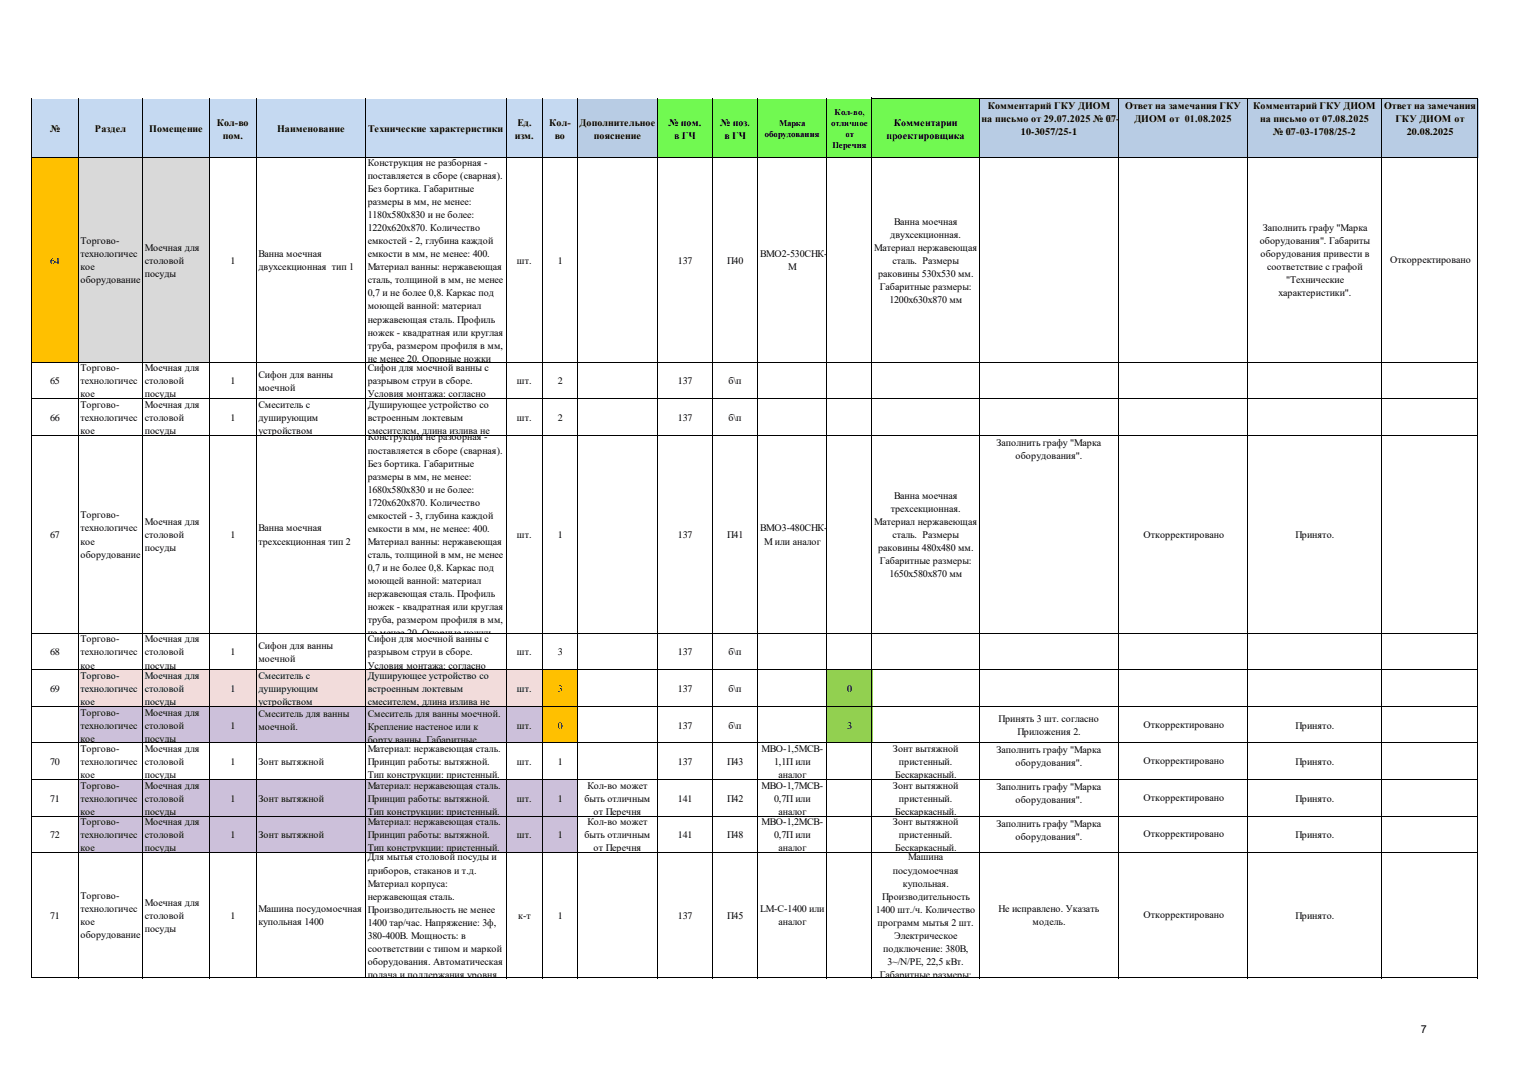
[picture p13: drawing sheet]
<svg xmlns="http://www.w3.org/2000/svg" width="297mm" height="210mm" viewBox="0 0 297 210" stroke-linecap="round" stroke-linejoin="round" font-family="sans-serif">
<defs><g id="words">
<text font-size="2.1" x="276.5" y="201">7</text>
<g font-size="1.9">
<text x="191.1" y="23.8">на письмо от 29.07.2025 № 07-</text>
<text x="192.2" y="21.3">Комментарий ГКУ ДИОМ</text>
<text x="219" y="21.3">Ответ на замечания ГКУ</text>
<text x="220.8" y="23.8">ДИОМ от 01.08.2025</text>
<text x="243.9" y="21.3">Комментарий ГКУ ДИОМ</text>
<text x="245.3" y="23.8">на письмо от 07.08.2025</text>
<text x="269.4" y="21.3">Ответ на замечания</text>
<text x="271.6" y="23.8">ГКУ ДИОМ от</text>
<text x="9.7" y="25.8">№</text>
<text x="18.5" y="25.8">Раздел</text>
<text x="29" y="25.8">Помещение</text>
<text x="42.2" y="24.5">Кол-во</text>
<text x="43.4" y="27">пом.</text>
<text x="53.9" y="25.8">Наименование</text>
<text x="71.6" y="25.8">Технические характеристики</text>
<text x="100.2" y="27">изм.</text>
<text x="100.7" y="24.5">Ед.</text>
<text x="106.9" y="24.5">Кол-</text>
<text x="108" y="27">во</text>
<text x="112.8" y="24.5">Дополнительное</text>
<text x="115.6" y="27">пояснение</text>
<text x="130.1" y="24.5">№ пом.</text>
<text x="131.2" y="27">в ГЧ</text>
<text x="140.2" y="24.5">№ поз.</text>
<text x="141" y="27">в ГЧ</text>
<text x="172.5" y="27">проектировщика</text>
<text x="174" y="24.5">Комментарии</text>
<text x="198.7" y="26.3">10-3057/25-1</text>
<text x="247.8" y="26.3">№ 07-03-1708/25-2</text>
<text x="273.8" y="26.3">20.08.2025</text>
<text x="71.6" y="32.3">Конструкция не разборная -</text>
<text x="71.6" y="34.8">поставляется в сборе (сварная).</text>
<text x="71.6" y="37.4">Без бортика. Габаритные</text>
<text x="71.6" y="39.9">размеры в мм, не менее:</text>
<text x="15.7" y="47.5">Торгово-</text>
<text x="71.6" y="42.4">1180х580х830 и не более:</text>
<text x="71.6" y="45">1220х620х870. Количество</text>
<text x="71.6" y="47.5">емкостей - 2, глубина каждой</text>
<text x="173.3" y="46.3">двухсекционная.</text>
<text x="174" y="43.7">Ванна моечная</text>
<text x="245.2" y="47.5">оборудования&quot;. Габариты</text>
<text x="245.8" y="45">Заполнить графу &quot;Марка</text>
<text x="9.7" y="51.3">64</text>
<text x="15.7" y="50.1">технологичес</text>
<text x="15.7" y="52.6">кое</text>
<text x="28.2" y="48.8">Моечная для</text>
<text x="28.2" y="51.3">столовой</text>
<text x="28.2" y="53.9">посуды</text>
<text x="44.9" y="51.3">1</text>
<text x="50.3" y="50.1">Ванна моечная</text>
<text x="50.3" y="52.6">двухсекционная тип 1</text>
<text x="71.6" y="50.1">емкости в мм, не менее: 400.</text>
<text x="71.6" y="52.6">Материал ванны: нержавеющая</text>
<text x="100.6" y="51.3">шт.</text>
<text x="108.6" y="51.3">1</text>
<text x="131.9" y="51.3">137</text>
<text x="141.5" y="51.3">П40</text>
<text x="148" y="50.1">ВМО2-530СНК-</text>
<text x="153.4" y="52.6">М</text>
<text x="170.1" y="48.8">Материал нержавеющая</text>
<text x="170.9" y="53.9">раковины 530х530 мм.</text>
<text x="173.7" y="51.3">сталь. Размеры</text>
<text x="245.3" y="50.1">оборудования привести в</text>
<text x="246.6" y="52.6">соответствие с графой</text>
<text x="270.6" y="51.2">Откорректировано</text>
<text x="15.7" y="55.1">оборудование</text>
<text x="71.6" y="55.1">сталь, толщиной в мм, не менее</text>
<text x="71.6" y="57.7">0,7 и не более 0,8. Каркас под</text>
<text x="171.2" y="56.4">Габаритные размеры:</text>
<text x="173.1" y="59">1200х630х870 мм</text>
<text x="248.8" y="57.7">характеристики&quot;.</text>
<text x="250.3" y="55.1">&quot;Технические</text>
<text x="71.6" y="60.2">моющей ванной: материал</text>
<text x="71.6" y="62.8">нержавеющая сталь. Профиль</text>
<text x="71.6" y="65.3">ножек - квадратная или круглая</text>
<text x="71.6" y="67.9">труба, размером профиля в мм,</text>
<text x="71.6" y="70.4">не менее 20. Опорные ножки</text>
<text x="9.7" y="74.8">65</text>
<text x="15.7" y="72.3">Торгово-</text>
<text x="15.7" y="74.8">технологичес</text>
<text x="15.7" y="77.3">кое</text>
<text x="28.2" y="72.3">Моечная для</text>
<text x="28.2" y="74.8">столовой</text>
<text x="28.2" y="77.3">посуды</text>
<text x="44.9" y="74.8">1</text>
<text x="50.3" y="73.5">Сифон для ванны</text>
<text x="50.3" y="76.1">моечной</text>
<text x="71.6" y="72.3">Сифон для моечной ванны с</text>
<text x="71.6" y="74.8">разрывом струи в сборе.</text>
<text x="71.6" y="77.3">Условия монтажа: согласно</text>
<text x="100.6" y="74.8">шт.</text>
<text x="108.6" y="74.8">2</text>
<text x="131.9" y="74.8">137</text>
<text x="141.8" y="74.8">б\п</text>
<text x="9.7" y="81.9">66</text>
<text x="15.7" y="79.4">Торгово-</text>
<text x="15.7" y="81.9">технологичес</text>
<text x="28.2" y="79.4">Моечная для</text>
<text x="28.2" y="81.9">столовой</text>
<text x="44.9" y="81.9">1</text>
<text x="50.3" y="79.4">Смеситель с</text>
<text x="50.3" y="81.9">душирующим</text>
<text x="71.6" y="79.4">Душирующее устройство со</text>
<text x="71.6" y="81.9">встроенным локтевым</text>
<text x="100.6" y="81.9">шт.</text>
<text x="108.6" y="81.9">2</text>
<text x="131.9" y="81.9">137</text>
<text x="141.8" y="81.9">б\п</text>
<text x="15.7" y="84.4">кое</text>
<text x="28.2" y="84.4">посуды</text>
<text x="50.3" y="84.4">устройством</text>
<text x="71.6" y="84.4">смесителем, длина излива не</text>
<text x="71.6" y="85.7">Конструкция не разборная -</text>
<text x="71.6" y="88.3">поставляется в сборе (сварная).</text>
<text x="193.9" y="86.7">Заполнить графу &quot;Марка</text>
<text x="197.7" y="89.3">оборудования&quot;.</text>
<text x="71.6" y="90.8">Без бортика. Габаритные</text>
<text x="71.6" y="93.3">размеры в мм, не менее:</text>
<text x="71.6" y="95.9">1680х580х830 и не более:</text>
<text x="15.7" y="100.9">Торгово-</text>
<text x="71.6" y="98.4">1720х620х870. Количество</text>
<text x="71.6" y="101">емкостей - 3, глубина каждой</text>
<text x="173.4" y="99.6">трехсекционная.</text>
<text x="174" y="97.1">Ванна моечная</text>
<text x="9.7" y="104.7">67</text>
<text x="15.7" y="103.4">технологичес</text>
<text x="15.7" y="106">кое</text>
<text x="28.2" y="102.2">Моечная для</text>
<text x="28.2" y="104.7">столовой</text>
<text x="28.2" y="107.2">посуды</text>
<text x="44.9" y="104.7">1</text>
<text x="50.3" y="103.4">Ванна моечная</text>
<text x="50.3" y="106">трехсекционная тип 2</text>
<text x="71.6" y="103.5">емкости в мм, не менее: 400.</text>
<text x="71.6" y="106">Материал ванны: нержавеющая</text>
<text x="100.6" y="104.7">шт.</text>
<text x="108.6" y="104.7">1</text>
<text x="131.9" y="104.7">137</text>
<text x="141.5" y="104.7">П41</text>
<text x="148" y="103.4">ВМО3-480СНК-</text>
<text x="148.7" y="106">М или аналог</text>
<text x="170.1" y="102.2">Материал нержавеющая</text>
<text x="170.9" y="107.2">раковины 480х480 мм.</text>
<text x="173.7" y="104.7">сталь. Размеры</text>
<text x="222.6" y="104.6">Откорректировано</text>
<text x="252.1" y="104.7">Принято.</text>
<text x="15.7" y="108.5">оборудование</text>
<text x="71.6" y="108.6">сталь, толщиной в мм, не менее</text>
<text x="71.6" y="111.1">0,7 и не более 0,8. Каркас под</text>
<text x="71.6" y="113.7">моющей ванной: материал</text>
<text x="171.2" y="109.8">Габаритные размеры:</text>
<text x="173.1" y="112.3">1650х580х870 мм</text>
<text x="71.6" y="116.2">нержавеющая сталь. Профиль</text>
<text x="71.6" y="118.8">ножек - квадратная или круглая</text>
<text x="15.7" y="125">Торгово-</text>
<text x="28.2" y="125">Моечная для</text>
<text x="71.6" y="121.3">труба, размером профиля в мм,</text>
<text x="71.6" y="123.8">не менее 20. Опорные ножки</text>
<text x="71.6" y="125">Сифон для моечной ванны с</text>
<text x="9.7" y="127.6">68</text>
<text x="15.7" y="127.6">технологичес</text>
<text x="15.7" y="130.1">кое</text>
<text x="28.2" y="127.6">столовой</text>
<text x="28.2" y="130.1">посуды</text>
<text x="44.9" y="127.6">1</text>
<text x="50.3" y="126.3">Сифон для ванны</text>
<text x="50.3" y="128.8">моечной</text>
<text x="71.6" y="127.6">разрывом струи в сборе.</text>
<text x="71.6" y="130.1">Условия монтажа: согласно</text>
<text x="100.6" y="127.6">шт.</text>
<text x="108.6" y="127.6">3</text>
<text x="131.9" y="127.6">137</text>
<text x="141.8" y="127.6">б\п</text>
<text x="9.7" y="134.7">69</text>
<text x="15.7" y="132.1">Торгово-</text>
<text x="15.7" y="134.7">технологичес</text>
<text x="15.7" y="137.2">кое</text>
<text x="28.2" y="132.1">Моечная для</text>
<text x="28.2" y="134.7">столовой</text>
<text x="28.2" y="137.2">посуды</text>
<text x="44.9" y="134.7">1</text>
<text x="50.3" y="132.1">Смеситель с</text>
<text x="50.3" y="134.7">душирующим</text>
<text x="50.3" y="137.2">устройством</text>
<text x="71.6" y="132.1">Душирующее устройство со</text>
<text x="71.6" y="134.7">встроенным локтевым</text>
<text x="71.6" y="137.2">смесителем, длина излива не</text>
<text x="100.6" y="134.7">шт.</text>
<text x="108.6" y="134.7">3</text>
<text x="131.9" y="134.7">137</text>
<text x="141.8" y="134.7">б\п</text>
<text x="164.9" y="134.7">0</text>
<text x="15.7" y="139.3">Торгово-</text>
<text x="15.7" y="141.8">технологичес</text>
<text x="28.2" y="139.3">Моечная для</text>
<text x="28.2" y="141.8">столовой</text>
<text x="44.9" y="141.8">1</text>
<text x="50.3" y="139.5">Смеситель для ванны</text>
<text x="50.3" y="142">моечной.</text>
<text x="71.6" y="139.5">Смеситель для ванны моечной.</text>
<text x="71.6" y="142">Крепление настеное или к</text>
<text x="100.6" y="141.8">шт.</text>
<text x="108.6" y="141.8">0</text>
<text x="131.9" y="141.8">137</text>
<text x="141.8" y="141.8">б\п</text>
<text x="164.9" y="141.8">3</text>
<text x="194.4" y="140.5">Принять 3 шт. согласно</text>
<text x="198" y="143.1">Приложения 2.</text>
<text x="222.6" y="141.6">Откорректировано</text>
<text x="252.1" y="141.8">Принято.</text>
<text x="9.7" y="148.9">70</text>
<text x="15.7" y="144.3">кое</text>
<text x="15.7" y="146.4">Торгово-</text>
<text x="15.7" y="148.9">технологичес</text>
<text x="28.2" y="144.3">посуды</text>
<text x="28.2" y="146.4">Моечная для</text>
<text x="28.2" y="148.9">столовой</text>
<text x="44.9" y="148.9">1</text>
<text x="50.3" y="148.9">Зонт вытяжной</text>
<text x="71.6" y="144.6">борту ванны. Габаритные</text>
<text x="71.6" y="146.4">Материал: нержавеющая сталь.</text>
<text x="71.6" y="148.9">Принцип работы: вытяжной.</text>
<text x="100.6" y="148.9">шт.</text>
<text x="108.6" y="148.9">1</text>
<text x="131.9" y="148.9">137</text>
<text x="141.5" y="148.9">П43</text>
<text x="148.2" y="146.4">МВО-1,5МСВ-</text>
<text x="150.7" y="148.9">1,1П или</text>
<text x="173.8" y="146.4">Зонт вытяжной</text>
<text x="175" y="148.9">пристенный.</text>
<text x="193.9" y="146.6">Заполнить графу &quot;Марка</text>
<text x="197.7" y="149.2">оборудования&quot;.</text>
<text x="222.6" y="148.7">Откорректировано</text>
<text x="252.1" y="148.9">Принято.</text>
<text x="15.7" y="151.4">кое</text>
<text x="15.7" y="153.5">Торгово-</text>
<text x="28.2" y="151.4">посуды</text>
<text x="28.2" y="153.5">Моечная для</text>
<text x="71.6" y="151.4">Тип конструкции: пристенный.</text>
<text x="71.6" y="153.5">Материал: нержавеющая сталь.</text>
<text x="114.3" y="153.5">Кол-во может</text>
<text x="148.2" y="153.5">МВО-1,7МСВ-</text>
<text x="151.5" y="151.4">аналог</text>
<text x="173.8" y="153.5">Зонт вытяжной</text>
<text x="174.2" y="151.4">Бескаркасный.</text>
<text x="193.9" y="153.7">Заполнить графу &quot;Марка</text>
<text x="222.6" y="155.9">Откорректировано</text>
<text x="9.7" y="156">71</text>
<text x="15.7" y="156">технологичес</text>
<text x="15.7" y="158.6">кое</text>
<text x="15.7" y="160.6">Торгово-</text>
<text x="28.2" y="156">столовой</text>
<text x="28.2" y="158.6">посуды</text>
<text x="28.2" y="160.6">Моечная для</text>
<text x="44.9" y="156">1</text>
<text x="50.3" y="156">Зонт вытяжной</text>
<text x="71.6" y="156">Принцип работы: вытяжной.</text>
<text x="71.6" y="158.6">Тип конструкции: пристенный.</text>
<text x="71.6" y="160.6">Материал: нержавеющая сталь.</text>
<text x="100.6" y="156">шт.</text>
<text x="108.6" y="156">1</text>
<text x="113.7" y="156">быть отличным</text>
<text x="114.3" y="160.6">Кол-во может</text>
<text x="115.5" y="158.6">от Перечня</text>
<text x="131.9" y="156">141</text>
<text x="141.5" y="156">П42</text>
<text x="148.2" y="160.6">МВО-1,2МСВ-</text>
<text x="150.7" y="156">0,7П или</text>
<text x="151.5" y="158.6">аналог</text>
<text x="173.8" y="160.6">Зонт вытяжной</text>
<text x="174.2" y="158.6">Бескаркасный.</text>
<text x="175" y="156">пристенный.</text>
<text x="193.9" y="160.8">Заполнить графу &quot;Марка</text>
<text x="197.7" y="156.3">оборудования&quot;.</text>
<text x="252.1" y="156">Принято.</text>
<text x="9.7" y="163.1">72</text>
<text x="15.7" y="163.1">технологичес</text>
<text x="15.7" y="165.7">кое</text>
<text x="28.2" y="163.1">столовой</text>
<text x="28.2" y="165.7">посуды</text>
<text x="44.9" y="163.1">1</text>
<text x="50.3" y="163.1">Зонт вытяжной</text>
<text x="71.6" y="163.1">Принцип работы: вытяжной.</text>
<text x="71.6" y="165.7">Тип конструкции: пристенный.</text>
<text x="71.6" y="167.5">Для мытья столовой посуды и</text>
<text x="100.6" y="163.1">шт.</text>
<text x="108.6" y="163.1">1</text>
<text x="113.7" y="163.1">быть отличным</text>
<text x="115.5" y="165.7">от Перечня</text>
<text x="131.9" y="163.1">141</text>
<text x="141.5" y="163.1">П48</text>
<text x="150.7" y="163.1">0,7П или</text>
<text x="151.5" y="165.7">аналог</text>
<text x="174.2" y="165.7">Бескаркасный.</text>
<text x="175" y="163.1">пристенный.</text>
<text x="176.7" y="167.5">Машина</text>
<text x="197.7" y="163.4">оборудования&quot;.</text>
<text x="222.6" y="163">Откорректировано</text>
<text x="252.1" y="163.1">Принято.</text>
<text x="71.6" y="170">приборов, стаканов и т.д.</text>
<text x="71.6" y="172.5">Материал корпуса:</text>
<text x="173.8" y="170">посудомоечная</text>
<text x="175.7" y="172.5">купольная.</text>
<text x="9.7" y="178.8">71</text>
<text x="15.7" y="175">Торгово-</text>
<text x="15.7" y="177.5">технологичес</text>
<text x="28.2" y="176.3">Моечная для</text>
<text x="28.2" y="178.8">столовой</text>
<text x="44.9" y="178.8">1</text>
<text x="50.3" y="177.5">Машина посудомоечная</text>
<text x="71.6" y="175.1">нержавеющая сталь.</text>
<text x="71.6" y="177.6">Производительность не менее</text>
<text x="100.9" y="178.8">к-т</text>
<text x="108.6" y="178.8">1</text>
<text x="131.9" y="178.8">137</text>
<text x="141.5" y="178.8">П45</text>
<text x="148" y="177.5">LM-C-1400 или</text>
<text x="170.5" y="177.6">1400 шт./ч. Количество</text>
<text x="171.7" y="175.1">Производительность</text>
<text x="194.4" y="177.5">Не исправлено. Указать</text>
<text x="222.6" y="178.7">Откорректировано</text>
<text x="252.1" y="178.8">Принято.</text>
<text x="15.7" y="180.1">кое</text>
<text x="15.7" y="182.6">оборудование</text>
<text x="28.2" y="181.3">посуды</text>
<text x="50.3" y="180.1">купольная 1400</text>
<text x="71.6" y="180.2">1400 тар/час. Напряжение: 3ф,</text>
<text x="71.6" y="182.7">380-400В. Мощность: в</text>
<text x="71.6" y="185.2">соответствии с типом и маркой</text>
<text x="151.5" y="180.1">аналог</text>
<text x="170.8" y="180.2">программ мытья 2 шт.</text>
<text x="171.9" y="185.2">подключение: 380В,</text>
<text x="174" y="182.7">Электрическое</text>
<text x="201" y="180.1">модель.</text>
<text x="71.6" y="187.8">оборудования. Автоматическая</text>
<text x="71.6" y="190.3">подача и поддержания уровня</text>
<text x="171.2" y="190.3">Габаритные размеры:</text>
<text x="172.8" y="187.8">3~/N/PE, 22,5 кВт.</text>
</g>
<g font-size="1.7">
<text x="162.4" y="22.3">Кол-во,</text>
<text x="148.9" y="26.7">оборудования</text>
<text x="151.7" y="24.5">Марка</text>
<text x="161.8" y="24.5">отличное</text>
<text x="162" y="28.9">Перечня</text>
<text x="164.5" y="26.7">от</text>
</g>
</g></defs>
<path d="M6.2 19.3h106.3v11.5h-106.3z" fill-rule="evenodd" fill="#c5d9f1"/>
<path d="M112.4 19.3h15.6v11.5h-15.6z" fill-rule="evenodd" fill="#b8cce4"/>
<path d="M128 19.3h62.6v11.5h-62.6z" fill-rule="evenodd" fill="#71f951"/>
<path d="M190.5 19.3h97.2v11.5h-97.2z" fill-rule="evenodd" fill="#b8cce4"/>
<g fill="none" stroke="#000" stroke-width=".19">
<path d="M6.1 19.1v11.7M15.2 19.1v11.7M27.8 19.1v11.7M40.7 19.1v11.7M49.9 19.1v11.7M71.1 19.1v11.7M98.5 19.1v11.7M105.6 19.1v11.7M112.4 19.1v11.7M128 19.1v11.7M138.6 19.1v11.7M147.4 19.1v11.7"/>
<path d="M160.9 19.1v11.7M169.7 19.1v11.7M169.8 19.1h117.9M190.5 19.2v11.6M217.7 19.2v11.6M242.8 19.2v11.6M269 19.2v11.6M287.6 19.2v11.6M6.2 30.7h281.5"/>
</g>
<path d="M6.2 30.8h9.1v39.8h-9.1z" fill-rule="evenodd" fill="#ffc000"/>
<path d="M15.2 30.8h25.6v39.8h-25.6z" fill-rule="evenodd" fill="#d9d9d9"/>
<path d="M15.2 130.4h90.5v7.2h-90.5z" fill-rule="evenodd" fill="#f2dcdb"/>
<path d="M105.6 130.4h6.9v7.2h-6.9z" fill-rule="evenodd" fill="#ffc000"/>
<path d="M160.9 130.4h8.9v7.2h-8.9z" fill-rule="evenodd" fill="#92d050"/>
<path d="M15.2 137.5h90.5v7.2h-90.5z" fill-rule="evenodd" fill="#ccc0da"/>
<path d="M105.6 137.5h6.9v7.2h-6.9z" fill-rule="evenodd" fill="#ffc000"/>
<path d="M160.9 137.5h8.9v7.2h-8.9z" fill-rule="evenodd" fill="#92d050"/>
<g fill="#ccc0da">
<path d="M15.2 151.7h97.3v7.2h-97.3z" fill-rule="evenodd"/>
<path d="M15.2 158.8h97.3v7.2h-97.3z" fill-rule="evenodd"/>
</g>
<g fill="none" stroke="#000" stroke-width=".19">
<path d="M6.1 30.6v159.7M6.2 30.7h281.5M15.2 30.8v159.5M27.8 30.8v159.5M40.7 30.8v159.5M49.9 30.8v113.7M71.1 30.8v106.6M98.5 30.8v159.5M105.6 30.8v159.5M112.4 30.8v159.5M128 30.8v159.5M138.6 30.8v159.5"/>
<path d="M147.4 30.8v159.5M160.9 30.8v159.5M169.7 30.8v159.5M190.5 30.8v159.5M217.7 30.8v159.5M242.8 30.8v159.5M269 30.8v159.5M287.6 30.8v159.5M6.2 70.5h281.5M6.2 77.6h281.5M6.2 84.7h281.5M6.2 137.5h43.6"/>
<path d="M6.2 123.2h281.5M6.2 130.4h281.5M50 137.5h48.4M71.1 137.6v6.9M98.6 137.5h189.1M6.2 144.6h281.5M6.2 151.7h281.5M6.2 158.8h281.5M49.9 144.7v45.6M71.1 144.7v45.6M6.2 165.9h281.5M6.2 190.2h281.5"/>
</g>
<use href="#words"/>
</svg>
